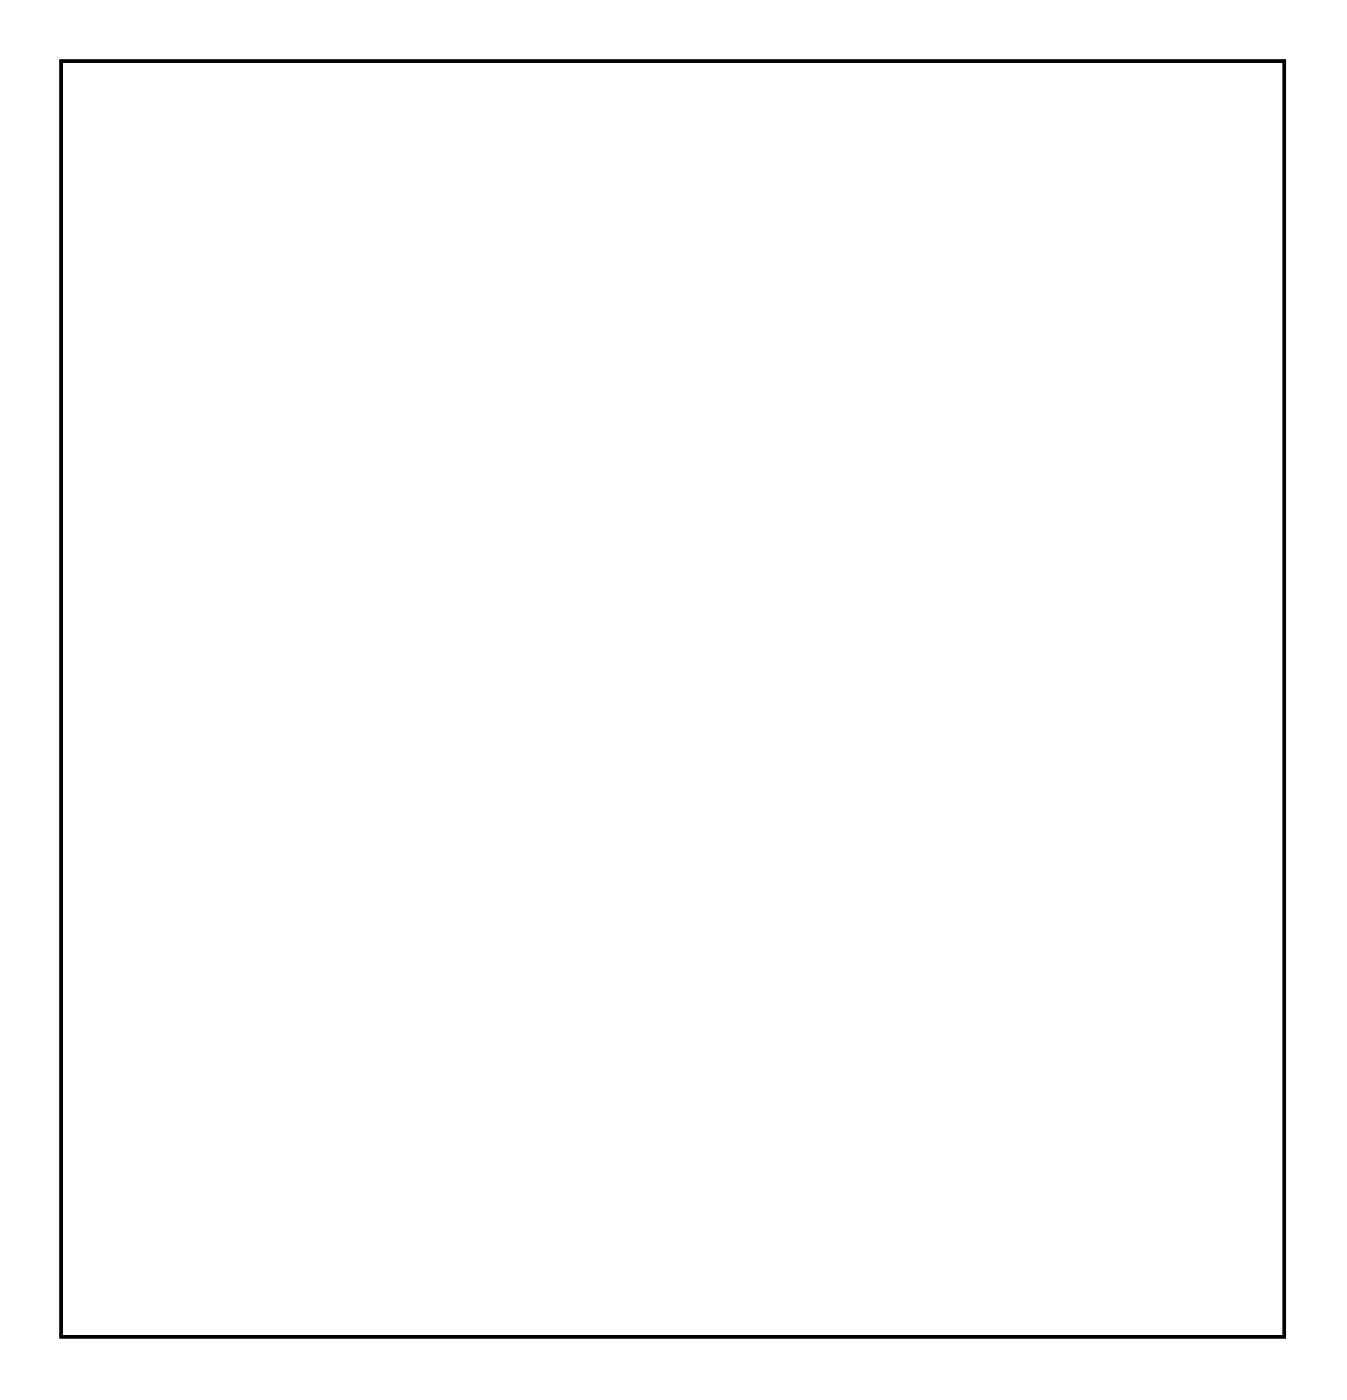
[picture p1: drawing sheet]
<svg xmlns="http://www.w3.org/2000/svg" width="80mm" height="83mm" viewBox="0 0 80 83" stroke-linecap="round" stroke-linejoin="round" font-family="sans-serif">
<path d="M3.6 3.6h72.8v75.9h-72.8z" fill="none" stroke="#000" stroke-width=".2"/>
<path d="M3.6 3.6h72.8v75.9h-72.8z" fill="none" stroke="#000" stroke-width=".06"/>
<circle cx="39.9" cy="29" r=".7" fill="#fff"/>
<circle cx="39.9" cy="29" r=".7" fill="none" stroke="#fff" stroke-width=".76" stroke-linecap="butt"/>
<circle cx="39.9" cy="26.5" r=".7" fill="#fff"/>
<circle cx="39.9" cy="26.5" r=".7" fill="none" stroke="#fff" stroke-width=".76" stroke-linecap="butt"/>
<circle cx="39.8" cy="34.1" r=".6" fill="#fff"/>
<circle cx="39.8" cy="34.1" r=".6" fill="none" stroke="#fff" stroke-width=".65" stroke-linecap="butt"/>
<path d="M39.2 33.5h1.2v1.2h-1.2z" fill="#fff"/>
<path d="M39.2 33.5h1.2v1.2h-1.2z" fill="none" stroke="#fff" stroke-width=".65" stroke-linecap="butt"/>
<circle cx="37.3" cy="34.1" r=".6" fill="#fff"/>
<circle cx="37.3" cy="34.1" r=".6" fill="none" stroke="#fff" stroke-width=".65" stroke-linecap="butt"/>
<path d="M54.4 25.8h1.4v1.4h-1.4z" fill="#fff"/>
<path d="M54.4 25.8h1.4v1.4h-1.4z" fill="none" stroke="#fff" stroke-width=".76" stroke-linecap="butt"/>
<circle cx="55.1" cy="26.5" r=".7" fill="#fff"/>
<circle cx="55.1" cy="26.5" r=".7" fill="none" stroke="#fff" stroke-width=".76" stroke-linecap="butt"/>
<circle cx="70.3" cy="26.5" r=".7" fill="#fff"/>
<circle cx="70.3" cy="26.5" r=".7" fill="none" stroke="#fff" stroke-width=".76" stroke-linecap="butt"/>
<circle cx="55.1" cy="29" r=".7" fill="#fff"/>
<circle cx="55.1" cy="29" r=".7" fill="none" stroke="#fff" stroke-width=".76" stroke-linecap="butt"/>
<circle cx="70.3" cy="29" r=".7" fill="#fff"/>
<circle cx="70.3" cy="29" r=".7" fill="none" stroke="#fff" stroke-width=".76" stroke-linecap="butt"/>
<circle cx="55.1" cy="31.6" r=".7" fill="#fff"/>
<circle cx="55.1" cy="31.6" r=".7" fill="none" stroke="#fff" stroke-width=".76" stroke-linecap="butt"/>
<circle cx="70.3" cy="31.6" r=".7" fill="#fff"/>
<circle cx="70.3" cy="31.6" r=".7" fill="none" stroke="#fff" stroke-width=".76" stroke-linecap="butt"/>
<circle cx="55.1" cy="34.1" r=".7" fill="#fff"/>
<circle cx="55.1" cy="34.1" r=".7" fill="none" stroke="#fff" stroke-width=".76" stroke-linecap="butt"/>
<circle cx="70.3" cy="34.1" r=".7" fill="#fff"/>
<circle cx="70.3" cy="34.1" r=".7" fill="none" stroke="#fff" stroke-width=".76" stroke-linecap="butt"/>
<circle cx="55.1" cy="36.7" r=".7" fill="#fff"/>
<circle cx="55.1" cy="36.7" r=".7" fill="none" stroke="#fff" stroke-width=".76" stroke-linecap="butt"/>
<circle cx="70.3" cy="36.7" r=".7" fill="#fff"/>
<circle cx="70.3" cy="36.7" r=".7" fill="none" stroke="#fff" stroke-width=".76" stroke-linecap="butt"/>
<circle cx="55.1" cy="39.2" r=".7" fill="#fff"/>
<circle cx="55.1" cy="39.2" r=".7" fill="none" stroke="#fff" stroke-width=".76" stroke-linecap="butt"/>
<circle cx="70.3" cy="39.2" r=".7" fill="#fff"/>
<circle cx="70.3" cy="39.2" r=".7" fill="none" stroke="#fff" stroke-width=".76" stroke-linecap="butt"/>
<circle cx="55.1" cy="41.7" r=".7" fill="#fff"/>
<circle cx="55.1" cy="41.7" r=".7" fill="none" stroke="#fff" stroke-width=".76" stroke-linecap="butt"/>
<circle cx="70.3" cy="41.7" r=".7" fill="#fff"/>
<circle cx="70.3" cy="41.7" r=".7" fill="none" stroke="#fff" stroke-width=".76" stroke-linecap="butt"/>
<circle cx="55.1" cy="44.3" r=".7" fill="#fff"/>
<circle cx="55.1" cy="44.3" r=".7" fill="none" stroke="#fff" stroke-width=".76" stroke-linecap="butt"/>
<circle cx="70.3" cy="44.3" r=".7" fill="#fff"/>
<circle cx="70.3" cy="44.3" r=".7" fill="none" stroke="#fff" stroke-width=".76" stroke-linecap="butt"/>
<circle cx="55.1" cy="46.8" r=".7" fill="#fff"/>
<circle cx="55.1" cy="46.8" r=".7" fill="none" stroke="#fff" stroke-width=".76" stroke-linecap="butt"/>
<circle cx="70.3" cy="46.8" r=".7" fill="#fff"/>
<circle cx="70.3" cy="46.8" r=".7" fill="none" stroke="#fff" stroke-width=".76" stroke-linecap="butt"/>
<circle cx="55.1" cy="49.4" r=".7" fill="#fff"/>
<circle cx="55.1" cy="49.4" r=".7" fill="none" stroke="#fff" stroke-width=".76" stroke-linecap="butt"/>
<circle cx="70.3" cy="49.4" r=".7" fill="#fff"/>
<circle cx="70.3" cy="49.4" r=".7" fill="none" stroke="#fff" stroke-width=".76" stroke-linecap="butt"/>
<circle cx="55.1" cy="51.9" r=".7" fill="#fff"/>
<circle cx="55.1" cy="51.9" r=".7" fill="none" stroke="#fff" stroke-width=".76" stroke-linecap="butt"/>
<circle cx="70.3" cy="51.9" r=".7" fill="#fff"/>
<circle cx="70.3" cy="51.9" r=".7" fill="none" stroke="#fff" stroke-width=".76" stroke-linecap="butt"/>
<circle cx="55.1" cy="54.4" r=".7" fill="#fff"/>
<circle cx="55.1" cy="54.4" r=".7" fill="none" stroke="#fff" stroke-width=".76" stroke-linecap="butt"/>
<circle cx="70.3" cy="54.4" r=".7" fill="#fff"/>
<circle cx="70.3" cy="54.4" r=".7" fill="none" stroke="#fff" stroke-width=".76" stroke-linecap="butt"/>
<circle cx="55.1" cy="57" r=".7" fill="#fff"/>
<circle cx="55.1" cy="57" r=".7" fill="none" stroke="#fff" stroke-width=".76" stroke-linecap="butt"/>
<circle cx="70.3" cy="57" r=".7" fill="#fff"/>
<circle cx="70.3" cy="57" r=".7" fill="none" stroke="#fff" stroke-width=".76" stroke-linecap="butt"/>
<circle cx="55.1" cy="59.5" r=".7" fill="#fff"/>
<circle cx="55.1" cy="59.5" r=".7" fill="none" stroke="#fff" stroke-width=".76" stroke-linecap="butt"/>
<circle cx="70.3" cy="59.5" r=".7" fill="#fff"/>
<circle cx="70.3" cy="59.5" r=".7" fill="none" stroke="#fff" stroke-width=".76" stroke-linecap="butt"/>
<circle cx="55.1" cy="62.1" r=".7" fill="#fff"/>
<circle cx="55.1" cy="62.1" r=".7" fill="none" stroke="#fff" stroke-width=".76" stroke-linecap="butt"/>
<circle cx="70.3" cy="62.1" r=".7" fill="#fff"/>
<circle cx="70.3" cy="62.1" r=".7" fill="none" stroke="#fff" stroke-width=".76" stroke-linecap="butt"/>
<circle cx="55.1" cy="64.6" r=".7" fill="#fff"/>
<circle cx="55.1" cy="64.6" r=".7" fill="none" stroke="#fff" stroke-width=".76" stroke-linecap="butt"/>
<circle cx="70.3" cy="64.6" r=".7" fill="#fff"/>
<circle cx="70.3" cy="64.6" r=".7" fill="none" stroke="#fff" stroke-width=".76" stroke-linecap="butt"/>
<circle cx="55.1" cy="67.1" r=".7" fill="#fff"/>
<circle cx="55.1" cy="67.1" r=".7" fill="none" stroke="#fff" stroke-width=".76" stroke-linecap="butt"/>
<circle cx="70.3" cy="67.1" r=".7" fill="#fff"/>
<circle cx="70.3" cy="67.1" r=".7" fill="none" stroke="#fff" stroke-width=".76" stroke-linecap="butt"/>
<circle cx="55.1" cy="69.7" r=".7" fill="#fff"/>
<circle cx="55.1" cy="69.7" r=".7" fill="none" stroke="#fff" stroke-width=".76" stroke-linecap="butt"/>
<circle cx="70.3" cy="69.7" r=".7" fill="#fff"/>
<circle cx="70.3" cy="69.7" r=".7" fill="none" stroke="#fff" stroke-width=".76" stroke-linecap="butt"/>
<circle cx="55.1" cy="72.2" r=".7" fill="#fff"/>
<circle cx="55.1" cy="72.2" r=".7" fill="none" stroke="#fff" stroke-width=".76" stroke-linecap="butt"/>
<circle cx="70.3" cy="72.2" r=".7" fill="#fff"/>
<circle cx="70.3" cy="72.2" r=".7" fill="none" stroke="#fff" stroke-width=".76" stroke-linecap="butt"/>
<circle cx="55.1" cy="74.8" r=".7" fill="#fff"/>
<circle cx="55.1" cy="74.8" r=".7" fill="none" stroke="#fff" stroke-width=".76" stroke-linecap="butt"/>
<circle cx="70.3" cy="74.8" r=".7" fill="#fff"/>
<circle cx="70.3" cy="74.8" r=".7" fill="none" stroke="#fff" stroke-width=".76" stroke-linecap="butt"/>
<circle cx="44.9" cy="72" r=".65" fill="#fff"/>
<circle cx="44.9" cy="72" r=".65" fill="none" stroke="#fff" stroke-width=".75" stroke-linecap="butt"/>
<circle cx="44.9" cy="67.1" r=".65" fill="#fff"/>
<circle cx="44.9" cy="67.1" r=".65" fill="none" stroke="#fff" stroke-width=".75" stroke-linecap="butt"/>
<circle cx="39.9" cy="72.2" r=".64" fill="#fff"/>
<circle cx="39.9" cy="72.2" r=".64" fill="none" stroke="#fff" stroke-width=".76" stroke-linecap="butt"/>
<circle cx="39.9" cy="74.8" r=".64" fill="#fff"/>
<circle cx="39.9" cy="74.8" r=".64" fill="none" stroke="#fff" stroke-width=".76" stroke-linecap="butt"/>
<circle cx="50" cy="72.2" r=".64" fill="#fff"/>
<circle cx="50" cy="72.2" r=".64" fill="none" stroke="#fff" stroke-width=".76" stroke-linecap="butt"/>
<circle cx="50" cy="74.8" r=".64" fill="#fff"/>
<circle cx="50" cy="74.8" r=".64" fill="none" stroke="#fff" stroke-width=".76" stroke-linecap="butt"/>
<path d="M39.2 41h1.4v1.4h-1.4z" fill="#fff"/>
<path d="M39.2 41h1.4v1.4h-1.4z" fill="none" stroke="#fff" stroke-width=".76" stroke-linecap="butt"/>
<circle cx="39.9" cy="41.7" r=".7" fill="#fff"/>
<circle cx="39.9" cy="41.7" r=".7" fill="none" stroke="#fff" stroke-width=".76" stroke-linecap="butt"/>
<circle cx="39.9" cy="44.3" r=".7" fill="#fff"/>
<circle cx="39.9" cy="44.3" r=".7" fill="none" stroke="#fff" stroke-width=".76" stroke-linecap="butt"/>
<path d="M46.6 38.3h1.8v1.8h-1.8z" fill="#fff"/>
<path d="M46.6 38.3h1.8v1.8h-1.8z" fill="none" stroke="#fff" stroke-width=".76" stroke-linecap="butt"/>
<circle cx="47.5" cy="39.2" r=".91" fill="#fff"/>
<circle cx="47.5" cy="39.2" r=".91" fill="none" stroke="#fff" stroke-width=".76" stroke-linecap="butt"/>
<circle cx="47.5" cy="46.8" r=".91" fill="#fff"/>
<circle cx="47.5" cy="46.8" r=".91" fill="none" stroke="#fff" stroke-width=".76" stroke-linecap="butt"/>
<circle cx="39.9" cy="49.4" r=".7" fill="#fff"/>
<circle cx="39.9" cy="49.4" r=".7" fill="none" stroke="#fff" stroke-width=".76" stroke-linecap="butt"/>
<circle cx="39.9" cy="59.5" r=".7" fill="#fff"/>
<circle cx="39.9" cy="59.5" r=".7" fill="none" stroke="#fff" stroke-width=".76" stroke-linecap="butt"/>
<path d="M72.2 8h1.4v1.4h-1.4z" fill="#fff"/>
<path d="M72.2 8h1.4v1.4h-1.4z" fill="none" stroke="#fff" stroke-width=".76" stroke-linecap="butt"/>
<circle cx="72.9" cy="8.7" r=".7" fill="#fff"/>
<circle cx="72.9" cy="8.7" r=".7" fill="none" stroke="#fff" stroke-width=".76" stroke-linecap="butt"/>
<circle cx="72.9" cy="16.3" r=".7" fill="#fff"/>
<circle cx="72.9" cy="16.3" r=".7" fill="none" stroke="#fff" stroke-width=".76" stroke-linecap="butt"/>
<circle cx="70.3" cy="8.7" r=".7" fill="#fff"/>
<circle cx="70.3" cy="8.7" r=".7" fill="none" stroke="#fff" stroke-width=".76" stroke-linecap="butt"/>
<circle cx="70.3" cy="16.3" r=".7" fill="#fff"/>
<circle cx="70.3" cy="16.3" r=".7" fill="none" stroke="#fff" stroke-width=".76" stroke-linecap="butt"/>
<circle cx="67.8" cy="8.7" r=".7" fill="#fff"/>
<circle cx="67.8" cy="8.7" r=".7" fill="none" stroke="#fff" stroke-width=".76" stroke-linecap="butt"/>
<circle cx="67.8" cy="16.3" r=".7" fill="#fff"/>
<circle cx="67.8" cy="16.3" r=".7" fill="none" stroke="#fff" stroke-width=".76" stroke-linecap="butt"/>
<circle cx="65.3" cy="8.7" r=".7" fill="#fff"/>
<circle cx="65.3" cy="8.7" r=".7" fill="none" stroke="#fff" stroke-width=".76" stroke-linecap="butt"/>
<circle cx="65.3" cy="16.3" r=".7" fill="#fff"/>
<circle cx="65.3" cy="16.3" r=".7" fill="none" stroke="#fff" stroke-width=".76" stroke-linecap="butt"/>
<circle cx="62.7" cy="8.7" r=".7" fill="#fff"/>
<circle cx="62.7" cy="8.7" r=".7" fill="none" stroke="#fff" stroke-width=".76" stroke-linecap="butt"/>
<circle cx="62.7" cy="16.3" r=".7" fill="#fff"/>
<circle cx="62.7" cy="16.3" r=".7" fill="none" stroke="#fff" stroke-width=".76" stroke-linecap="butt"/>
<circle cx="60.2" cy="8.7" r=".7" fill="#fff"/>
<circle cx="60.2" cy="8.7" r=".7" fill="none" stroke="#fff" stroke-width=".76" stroke-linecap="butt"/>
<circle cx="60.2" cy="16.3" r=".7" fill="#fff"/>
<circle cx="60.2" cy="16.3" r=".7" fill="none" stroke="#fff" stroke-width=".76" stroke-linecap="butt"/>
<circle cx="57.6" cy="8.7" r=".7" fill="#fff"/>
<circle cx="57.6" cy="8.7" r=".7" fill="none" stroke="#fff" stroke-width=".76" stroke-linecap="butt"/>
<circle cx="57.6" cy="16.3" r=".7" fill="#fff"/>
<circle cx="57.6" cy="16.3" r=".7" fill="none" stroke="#fff" stroke-width=".76" stroke-linecap="butt"/>
<circle cx="55.1" cy="8.7" r=".7" fill="#fff"/>
<circle cx="55.1" cy="8.7" r=".7" fill="none" stroke="#fff" stroke-width=".76" stroke-linecap="butt"/>
<circle cx="55.1" cy="16.3" r=".7" fill="#fff"/>
<circle cx="55.1" cy="16.3" r=".7" fill="none" stroke="#fff" stroke-width=".76" stroke-linecap="butt"/>
<circle cx="52.6" cy="8.7" r=".7" fill="#fff"/>
<circle cx="52.6" cy="8.7" r=".7" fill="none" stroke="#fff" stroke-width=".76" stroke-linecap="butt"/>
<circle cx="52.6" cy="16.3" r=".7" fill="#fff"/>
<circle cx="52.6" cy="16.3" r=".7" fill="none" stroke="#fff" stroke-width=".76" stroke-linecap="butt"/>
<circle cx="26" cy="71.9" r=".72" fill="#fff"/>
<circle cx="26" cy="71.9" r=".72" fill="none" stroke="#fff" stroke-width=".69" stroke-linecap="butt"/>
<path d="M25.1 71h1.8v1.9h-1.8zM25.5 71.9a.51 .51 0 0 0 1 0 .51 .51 0 0 0-1 0z" fill="#fff"/>
<g fill="none" stroke="#fff" stroke-width=".25">
<path d="M25.1 71h1.8v1.9h-1.8z"/>
<circle cx="26" cy="71.9" r=".51"/>
</g>
<circle cx="23.2" cy="71.9" r=".72" fill="#fff"/>
<circle cx="23.2" cy="71.9" r=".72" fill="none" stroke="#fff" stroke-width=".69" stroke-linecap="butt"/>
<circle cx="20.5" cy="71.9" r=".72" fill="#fff"/>
<circle cx="20.5" cy="71.9" r=".72" fill="none" stroke="#fff" stroke-width=".69" stroke-linecap="butt"/>
<circle cx="17.7" cy="71.9" r=".72" fill="#fff"/>
<circle cx="17.7" cy="71.9" r=".72" fill="none" stroke="#fff" stroke-width=".69" stroke-linecap="butt"/>
<circle cx="14.9" cy="71.9" r=".72" fill="#fff"/>
<circle cx="14.9" cy="71.9" r=".72" fill="none" stroke="#fff" stroke-width=".69" stroke-linecap="butt"/>
<circle cx="24.6" cy="74.8" r=".72" fill="#fff"/>
<circle cx="24.6" cy="74.8" r=".72" fill="none" stroke="#fff" stroke-width=".69" stroke-linecap="butt"/>
<circle cx="21.8" cy="74.8" r=".72" fill="#fff"/>
<circle cx="21.8" cy="74.8" r=".72" fill="none" stroke="#fff" stroke-width=".69" stroke-linecap="butt"/>
<circle cx="19.1" cy="74.8" r=".72" fill="#fff"/>
<circle cx="19.1" cy="74.8" r=".72" fill="none" stroke="#fff" stroke-width=".69" stroke-linecap="butt"/>
<circle cx="16.3" cy="74.8" r=".72" fill="#fff"/>
<circle cx="16.3" cy="74.8" r=".72" fill="none" stroke="#fff" stroke-width=".69" stroke-linecap="butt"/>
<circle cx="33" cy="73.3" r="2.1" fill="#fff"/>
<circle cx="33" cy="73.3" r="2.1" fill="none" stroke="#fff" stroke-width="1.1" stroke-linecap="butt"/>
<circle cx="8" cy="73.3" r="2.1" fill="#fff"/>
<circle cx="8" cy="73.3" r="2.1" fill="none" stroke="#fff" stroke-width="1.1" stroke-linecap="butt"/>
<circle cx="24.6" cy="44.3" r=".53" fill="#fff"/>
<circle cx="24.6" cy="44.3" r=".53" fill="none" stroke="#fff" stroke-width=".51"/>
<path d="M23.5 43.8l.5-.2h1.3a.66 .66 0 0 1 .6 .7 .66 .66 0 0 1-.6 .6h-1.3a.66 .66 0 0 1-.7-.4 .66 .66 0 0 1 .2-.7zM24.2 44.3a.41 .41 0 0 0 .8 0 .41 .41 0 0 0-.8 0z" fill="#fff"/>
<g fill="none" stroke="#fff" stroke-width=".25">
<path d="M23.5 43.8l.5-.2h1.3a.66 .66 0 0 1 .6 .7 .66 .66 0 0 1-.6 .6h-1.3a.66 .66 0 0 1-.7-.4 .66 .66 0 0 1 .2-.7z"/>
<circle cx="24.6" cy="44.3" r=".41"/>
</g>
<circle cx="24.6" cy="46.8" r=".53" fill="#fff"/>
<circle cx="24.6" cy="46.8" r=".53" fill="none" stroke="#fff" stroke-width=".51"/>
<path d="M23.5 46.4l.5-.2h1.3a.66 .66 0 0 1 .6 .6 .66 .66 0 0 1-.6 .7h-1.3a.66 .66 0 0 1-.7-.4 .66 .66 0 0 1 .2-.7zM24.2 46.8a.41 .41 0 0 0 .8 0 .41 .41 0 0 0-.8 0z" fill="#fff"/>
<g fill="none" stroke="#fff" stroke-width=".25">
<path d="M23.5 46.4l.5-.2h1.3a.66 .66 0 0 1 .6 .6 .66 .66 0 0 1-.6 .7h-1.3a.66 .66 0 0 1-.7-.4 .66 .66 0 0 1 .2-.7z"/>
<circle cx="24.6" cy="46.8" r=".41"/>
</g>
<circle cx="24.6" cy="49.4" r=".53" fill="#fff"/>
<circle cx="24.6" cy="49.4" r=".53" fill="none" stroke="#fff" stroke-width=".51"/>
<path d="M23.5 48.9l.5-.2h1.3a.66 .66 0 0 1 .6 .7 .66 .66 0 0 1-.6 .6h-1.3a.66 .66 0 0 1-.7-.4 .66 .66 0 0 1 .2-.7zM24.2 49.4a.41 .41 0 0 0 .8 0 .41 .41 0 0 0-.8 0z" fill="#fff"/>
<g fill="none" stroke="#fff" stroke-width=".25">
<path d="M23.5 48.9l.5-.2h1.3a.66 .66 0 0 1 .6 .7 .66 .66 0 0 1-.6 .6h-1.3a.66 .66 0 0 1-.7-.4 .66 .66 0 0 1 .2-.7z"/>
<circle cx="24.6" cy="49.4" r=".41"/>
</g>
<circle cx="24.6" cy="51.9" r=".53" fill="#fff"/>
<circle cx="24.6" cy="51.9" r=".53" fill="none" stroke="#fff" stroke-width=".51"/>
<path d="M23.5 51.4l.5-.2h1.3a.66 .66 0 0 1 .6 .7 .66 .66 0 0 1-.6 .7h-1.3a.66 .66 0 0 1-.7-.4 .66 .66 0 0 1 .2-.8zM24.2 51.9a.41 .41 0 0 0 .8 0 .41 .41 0 0 0-.8 0z" fill="#fff"/>
<g fill="none" stroke="#fff" stroke-width=".25">
<path d="M23.5 51.4l.5-.2h1.3a.66 .66 0 0 1 .6 .7 .66 .66 0 0 1-.6 .7h-1.3a.66 .66 0 0 1-.7-.4 .66 .66 0 0 1 .2-.8z"/>
<circle cx="24.6" cy="51.9" r=".41"/>
</g>
<circle cx="24.6" cy="54.4" r=".53" fill="#fff"/>
<circle cx="24.6" cy="54.4" r=".53" fill="none" stroke="#fff" stroke-width=".51"/>
<path d="M23.5 54l.5-.2h1.3a.66 .66 0 0 1 .6 .6 .66 .66 0 0 1-.6 .7h-1.3a.66 .66 0 0 1-.7-.4 .66 .66 0 0 1 .2-.7zM24.2 54.4a.41 .41 0 0 0 .8 0 .41 .41 0 0 0-.8 0z" fill="#fff"/>
<g fill="none" stroke="#fff" stroke-width=".25">
<path d="M23.5 54l.5-.2h1.3a.66 .66 0 0 1 .6 .6 .66 .66 0 0 1-.6 .7h-1.3a.66 .66 0 0 1-.7-.4 .66 .66 0 0 1 .2-.7z"/>
<circle cx="24.6" cy="54.4" r=".41"/>
</g>
<circle cx="24.6" cy="57" r=".53" fill="#fff"/>
<circle cx="24.6" cy="57" r=".53" fill="none" stroke="#fff" stroke-width=".51"/>
<path d="M23.5 56.5l.5-.2h1.3a.66 .66 0 0 1 .6 .7 .66 .66 0 0 1-.6 .6h-1.3a.66 .66 0 0 1-.7-.4 .66 .66 0 0 1 .2-.7zM24.2 57a.41 .41 0 0 0 .8 0 .41 .41 0 0 0-.8 0z" fill="#fff"/>
<g fill="none" stroke="#fff" stroke-width=".25">
<path d="M23.5 56.5l.5-.2h1.3a.66 .66 0 0 1 .6 .7 .66 .66 0 0 1-.6 .6h-1.3a.66 .66 0 0 1-.7-.4 .66 .66 0 0 1 .2-.7z"/>
<circle cx="24.6" cy="57" r=".41"/>
</g>
<circle cx="24.6" cy="59.5" r=".53" fill="#fff"/>
<circle cx="24.6" cy="59.5" r=".53" fill="none" stroke="#fff" stroke-width=".51"/>
<path d="M23.5 59.1l.5-.2h1.3a.66 .66 0 0 1 .6 .6 .66 .66 0 0 1-.6 .7h-1.3a.66 .66 0 0 1-.7-.4 .66 .66 0 0 1 .2-.7zM24.2 59.5a.41 .41 0 0 0 .8 0 .41 .41 0 0 0-.8 0z" fill="#fff"/>
<g fill="none" stroke="#fff" stroke-width=".25">
<path d="M23.5 59.1l.5-.2h1.3a.66 .66 0 0 1 .6 .6 .66 .66 0 0 1-.6 .7h-1.3a.66 .66 0 0 1-.7-.4 .66 .66 0 0 1 .2-.7z"/>
<circle cx="24.6" cy="59.5" r=".41"/>
</g>
<circle cx="24.6" cy="62.1" r=".53" fill="#fff"/>
<circle cx="24.6" cy="62.1" r=".53" fill="none" stroke="#fff" stroke-width=".51"/>
<path d="M23.5 61.6l.5-.2h1.3a.66 .66 0 0 1 .6 .7 .66 .66 0 0 1-.6 .6h-1.3a.66 .66 0 0 1-.7-.4 .66 .66 0 0 1 .2-.7zM24.2 62.1a.41 .41 0 0 0 .8 0 .41 .41 0 0 0-.8 0z" fill="#fff"/>
<g fill="none" stroke="#fff" stroke-width=".25">
<path d="M23.5 61.6l.5-.2h1.3a.66 .66 0 0 1 .6 .7 .66 .66 0 0 1-.6 .6h-1.3a.66 .66 0 0 1-.7-.4 .66 .66 0 0 1 .2-.7z"/>
<circle cx="24.6" cy="62.1" r=".41"/>
</g>
<circle cx="32.2" cy="62.1" r=".53" fill="#fff"/>
<circle cx="32.2" cy="62.1" r=".53" fill="none" stroke="#fff" stroke-width=".51"/>
<path d="M31.1 61.6l.5-.2h1.3a.66 .66 0 0 1 .7 .7 .66 .66 0 0 1-.7 .6h-1.3a.66 .66 0 0 1-.6-.4 .66 .66 0 0 1 .1-.7zM31.8 62.1a.41 .41 0 0 0 .8 0 .41 .41 0 0 0-.8 0z" fill="#fff"/>
<g fill="none" stroke="#fff" stroke-width=".25">
<path d="M31.1 61.6l.5-.2h1.3a.66 .66 0 0 1 .7 .7 .66 .66 0 0 1-.7 .6h-1.3a.66 .66 0 0 1-.6-.4 .66 .66 0 0 1 .1-.7z"/>
<circle cx="32.2" cy="62.1" r=".41"/>
</g>
<circle cx="32.2" cy="59.5" r=".53" fill="#fff"/>
<circle cx="32.2" cy="59.5" r=".53" fill="none" stroke="#fff" stroke-width=".51"/>
<path d="M31.1 59.1l.5-.2h1.3a.66 .66 0 0 1 .7 .6 .66 .66 0 0 1-.7 .7h-1.3a.66 .66 0 0 1-.6-.4 .66 .66 0 0 1 .1-.7zM31.8 59.5a.41 .41 0 0 0 .8 0 .41 .41 0 0 0-.8 0z" fill="#fff"/>
<g fill="none" stroke="#fff" stroke-width=".25">
<path d="M31.1 59.1l.5-.2h1.3a.66 .66 0 0 1 .7 .6 .66 .66 0 0 1-.7 .7h-1.3a.66 .66 0 0 1-.6-.4 .66 .66 0 0 1 .1-.7z"/>
<circle cx="32.2" cy="59.5" r=".41"/>
</g>
<circle cx="32.2" cy="57" r=".53" fill="#fff"/>
<circle cx="32.2" cy="57" r=".53" fill="none" stroke="#fff" stroke-width=".51"/>
<path d="M31.1 56.5l.5-.2h1.3a.66 .66 0 0 1 .7 .7 .66 .66 0 0 1-.7 .6h-1.3a.66 .66 0 0 1-.6-.4 .66 .66 0 0 1 .1-.7zM31.8 57a.41 .41 0 0 0 .8 0 .41 .41 0 0 0-.8 0z" fill="#fff"/>
<g fill="none" stroke="#fff" stroke-width=".25">
<path d="M31.1 56.5l.5-.2h1.3a.66 .66 0 0 1 .7 .7 .66 .66 0 0 1-.7 .6h-1.3a.66 .66 0 0 1-.6-.4 .66 .66 0 0 1 .1-.7z"/>
<circle cx="32.2" cy="57" r=".41"/>
</g>
<circle cx="32.2" cy="54.4" r=".53" fill="#fff"/>
<circle cx="32.2" cy="54.4" r=".53" fill="none" stroke="#fff" stroke-width=".51"/>
<path d="M31.1 54l.5-.2h1.3a.66 .66 0 0 1 .7 .6 .66 .66 0 0 1-.7 .7h-1.3a.66 .66 0 0 1-.6-.4 .66 .66 0 0 1 .1-.7zM31.8 54.4a.41 .41 0 0 0 .8 0 .41 .41 0 0 0-.8 0z" fill="#fff"/>
<g fill="none" stroke="#fff" stroke-width=".25">
<path d="M31.1 54l.5-.2h1.3a.66 .66 0 0 1 .7 .6 .66 .66 0 0 1-.7 .7h-1.3a.66 .66 0 0 1-.6-.4 .66 .66 0 0 1 .1-.7z"/>
<circle cx="32.2" cy="54.4" r=".41"/>
</g>
<circle cx="32.2" cy="51.9" r=".53" fill="#fff"/>
<circle cx="32.2" cy="51.9" r=".53" fill="none" stroke="#fff" stroke-width=".51"/>
<path d="M31.1 51.4l.5-.2h1.3a.66 .66 0 0 1 .7 .7 .66 .66 0 0 1-.7 .7h-1.3a.66 .66 0 0 1-.6-.4 .66 .66 0 0 1 .1-.8zM31.8 51.9a.41 .41 0 0 0 .8 0 .41 .41 0 0 0-.8 0z" fill="#fff"/>
<g fill="none" stroke="#fff" stroke-width=".25">
<path d="M31.1 51.4l.5-.2h1.3a.66 .66 0 0 1 .7 .7 .66 .66 0 0 1-.7 .7h-1.3a.66 .66 0 0 1-.6-.4 .66 .66 0 0 1 .1-.8z"/>
<circle cx="32.2" cy="51.9" r=".41"/>
</g>
<circle cx="32.2" cy="49.4" r=".53" fill="#fff"/>
<circle cx="32.2" cy="49.4" r=".53" fill="none" stroke="#fff" stroke-width=".51"/>
<path d="M31.1 48.9l.5-.2h1.3a.66 .66 0 0 1 .7 .7 .66 .66 0 0 1-.7 .6h-1.3a.66 .66 0 0 1-.6-.4 .66 .66 0 0 1 .1-.7zM31.8 49.4a.41 .41 0 0 0 .8 0 .41 .41 0 0 0-.8 0z" fill="#fff"/>
<g fill="none" stroke="#fff" stroke-width=".25">
<path d="M31.1 48.9l.5-.2h1.3a.66 .66 0 0 1 .7 .7 .66 .66 0 0 1-.7 .6h-1.3a.66 .66 0 0 1-.6-.4 .66 .66 0 0 1 .1-.7z"/>
<circle cx="32.2" cy="49.4" r=".41"/>
</g>
<circle cx="32.2" cy="46.8" r=".53" fill="#fff"/>
<circle cx="32.2" cy="46.8" r=".53" fill="none" stroke="#fff" stroke-width=".51"/>
<path d="M31.1 46.4l.5-.2h1.3a.66 .66 0 0 1 .7 .6 .66 .66 0 0 1-.7 .7h-1.3a.66 .66 0 0 1-.6-.4 .66 .66 0 0 1 .1-.7zM31.8 46.8a.41 .41 0 0 0 .8 0 .41 .41 0 0 0-.8 0z" fill="#fff"/>
<g fill="none" stroke="#fff" stroke-width=".25">
<path d="M31.1 46.4l.5-.2h1.3a.66 .66 0 0 1 .7 .6 .66 .66 0 0 1-.7 .7h-1.3a.66 .66 0 0 1-.6-.4 .66 .66 0 0 1 .1-.7z"/>
<circle cx="32.2" cy="46.8" r=".41"/>
</g>
<circle cx="32.2" cy="44.3" r=".53" fill="#fff"/>
<circle cx="32.2" cy="44.3" r=".53" fill="none" stroke="#fff" stroke-width=".51"/>
<path d="M31.1 43.8l.5-.2h1.3a.66 .66 0 0 1 .7 .7 .66 .66 0 0 1-.7 .6h-1.3a.66 .66 0 0 1-.6-.4 .66 .66 0 0 1 .1-.7zM31.8 44.3a.41 .41 0 0 0 .8 0 .41 .41 0 0 0-.8 0z" fill="#fff"/>
<g fill="none" stroke="#fff" stroke-width=".25">
<path d="M31.1 43.8l.5-.2h1.3a.66 .66 0 0 1 .7 .7 .66 .66 0 0 1-.7 .6h-1.3a.66 .66 0 0 1-.6-.4 .66 .66 0 0 1 .1-.7z"/>
<circle cx="32.2" cy="44.3" r=".41"/>
</g>
<path d="M16.3 46.1h1.4v1.4h-1.4z" fill="#fff"/>
<path d="M16.3 46.1h1.4v1.4h-1.4z" fill="none" stroke="#fff" stroke-width=".76" stroke-linecap="butt"/>
<circle cx="17" cy="46.8" r=".7" fill="#fff"/>
<circle cx="17" cy="46.8" r=".7" fill="none" stroke="#fff" stroke-width=".76" stroke-linecap="butt"/>
<circle cx="17" cy="44.3" r=".7" fill="#fff"/>
<circle cx="17" cy="44.3" r=".7" fill="none" stroke="#fff" stroke-width=".76" stroke-linecap="butt"/>
<path d="M16.3 53.7h1.4v1.4h-1.4z" fill="#fff"/>
<path d="M16.3 53.7h1.4v1.4h-1.4z" fill="none" stroke="#fff" stroke-width=".76" stroke-linecap="butt"/>
<circle cx="17" cy="54.4" r=".7" fill="#fff"/>
<circle cx="17" cy="54.4" r=".7" fill="none" stroke="#fff" stroke-width=".76" stroke-linecap="butt"/>
<circle cx="17" cy="51.9" r=".7" fill="#fff"/>
<circle cx="17" cy="51.9" r=".7" fill="none" stroke="#fff" stroke-width=".76" stroke-linecap="butt"/>
<path d="M16.3 58.8h1.4v1.4h-1.4z" fill="#fff"/>
<path d="M16.3 58.8h1.4v1.4h-1.4z" fill="none" stroke="#fff" stroke-width=".76" stroke-linecap="butt"/>
<circle cx="17" cy="59.5" r=".7" fill="#fff"/>
<circle cx="17" cy="59.5" r=".7" fill="none" stroke="#fff" stroke-width=".76" stroke-linecap="butt"/>
<circle cx="17" cy="62.1" r=".7" fill="#fff"/>
<circle cx="17" cy="62.1" r=".7" fill="none" stroke="#fff" stroke-width=".76" stroke-linecap="butt"/>
<path d="M16.3 36h1.4v1.4h-1.4z" fill="#fff"/>
<path d="M16.3 36h1.4v1.4h-1.4z" fill="none" stroke="#fff" stroke-width=".76" stroke-linecap="butt"/>
<circle cx="17" cy="36.7" r=".7" fill="#fff"/>
<circle cx="17" cy="36.7" r=".7" fill="none" stroke="#fff" stroke-width=".76" stroke-linecap="butt"/>
<circle cx="17" cy="39.2" r=".7" fill="#fff"/>
<circle cx="17" cy="39.2" r=".7" fill="none" stroke="#fff" stroke-width=".76" stroke-linecap="butt"/>
<circle cx="65.3" cy="21.4" r=".7" fill="#fff"/>
<circle cx="65.3" cy="21.4" r=".7" fill="none" stroke="#fff" stroke-width=".76" stroke-linecap="butt"/>
<circle cx="67.8" cy="21.4" r=".7" fill="#fff"/>
<circle cx="67.8" cy="21.4" r=".7" fill="none" stroke="#fff" stroke-width=".76" stroke-linecap="butt"/>
<circle cx="47.5" cy="16.3" r=".74" fill="#fff"/>
<circle cx="47.5" cy="16.3" r=".74" fill="none" stroke="#fff" stroke-width=".76" stroke-linecap="butt"/>
<circle cx="47.5" cy="13.8" r=".74" fill="#fff"/>
<circle cx="47.5" cy="13.8" r=".74" fill="none" stroke="#fff" stroke-width=".76" stroke-linecap="butt"/>
<circle cx="47.5" cy="11.3" r=".74" fill="#fff"/>
<circle cx="47.5" cy="11.3" r=".74" fill="none" stroke="#fff" stroke-width=".76" stroke-linecap="butt"/>
<circle cx="47.5" cy="8.7" r=".74" fill="#fff"/>
<circle cx="47.5" cy="8.7" r=".74" fill="none" stroke="#fff" stroke-width=".76" stroke-linecap="butt"/>
<circle cx="44.9" cy="11.3" r=".35" fill="#fff"/>
<circle cx="44.9" cy="11.3" r=".35" fill="none" stroke="#fff" stroke-width=".55"/>
<circle cx="39.9" cy="11.3" r=".35" fill="#fff"/>
<circle cx="39.9" cy="11.3" r=".35" fill="none" stroke="#fff" stroke-width=".55"/>
<circle cx="18" cy="11.3" r="1.52" fill="#fff"/>
<circle cx="18" cy="11.3" r="1.52" fill="none" stroke="#fff" stroke-width=".76" stroke-linecap="butt"/>
<circle cx="11.9" cy="11.3" r="1.52" fill="#fff"/>
<circle cx="11.9" cy="11.3" r="1.52" fill="none" stroke="#fff" stroke-width=".76" stroke-linecap="butt"/>
<circle cx="15" cy="16.1" r="1.52" fill="#fff"/>
<circle cx="15" cy="16.1" r="1.52" fill="none" stroke="#fff" stroke-width=".76" stroke-linecap="butt"/>
<path d="M16.3 23.2h1.4v1.5h-1.4z" fill="#fff"/>
<path d="M16.3 23.2h1.4v1.5h-1.4z" fill="none" stroke="#fff" stroke-width=".76" stroke-linecap="butt"/>
<circle cx="17" cy="24" r=".74" fill="#fff"/>
<circle cx="17" cy="24" r=".74" fill="none" stroke="#fff" stroke-width=".76" stroke-linecap="butt"/>
<circle cx="17" cy="26.5" r=".74" fill="#fff"/>
<circle cx="17" cy="26.5" r=".74" fill="none" stroke="#fff" stroke-width=".76" stroke-linecap="butt"/>
<circle cx="17" cy="29" r=".74" fill="#fff"/>
<circle cx="17" cy="29" r=".74" fill="none" stroke="#fff" stroke-width=".76" stroke-linecap="butt"/>
<path d="M21.3 23.2h1.5v1.5h-1.5z" fill="#fff"/>
<path d="M21.3 23.2h1.5v1.5h-1.5z" fill="none" stroke="#fff" stroke-width=".76" stroke-linecap="butt"/>
<circle cx="22.1" cy="24" r=".74" fill="#fff"/>
<circle cx="22.1" cy="24" r=".74" fill="none" stroke="#fff" stroke-width=".76" stroke-linecap="butt"/>
<circle cx="22.1" cy="26.5" r=".74" fill="#fff"/>
<circle cx="22.1" cy="26.5" r=".74" fill="none" stroke="#fff" stroke-width=".76" stroke-linecap="butt"/>
<circle cx="22.1" cy="29" r=".74" fill="#fff"/>
<circle cx="22.1" cy="29" r=".74" fill="none" stroke="#fff" stroke-width=".76" stroke-linecap="butt"/>
<circle cx="29.7" cy="26.5" r=".64" fill="#fff"/>
<circle cx="29.7" cy="26.5" r=".64" fill="none" stroke="#fff" stroke-width=".51"/>
<path d="M29.2 25.2a.76 .76 0 0 1 .8-.2 .76 .76 0 0 1 .5 .7v1.6a.76 .76 0 0 1-.8 .7 .76 .76 0 0 1-.8-.7v-1.6zM29.2 26.5a.51 .51 0 0 0 1 0 .51 .51 0 0 0-1 0z" fill="#fff"/>
<g fill="none" stroke="#fff" stroke-width=".25">
<path d="M29.2 25.2a.76 .76 0 0 1 .8-.2 .76 .76 0 0 1 .5 .7v1.6a.76 .76 0 0 1-.8 .7 .76 .76 0 0 1-.8-.7v-1.6z"/>
<circle cx="29.7" cy="26.5" r=".51"/>
</g>
<circle cx="32.2" cy="26.5" r=".64" fill="#fff"/>
<circle cx="32.2" cy="26.5" r=".64" fill="none" stroke="#fff" stroke-width=".51"/>
<path d="M31.7 25.2a.76 .76 0 0 1 .8-.2 .76 .76 0 0 1 .5 .7v1.6a.76 .76 0 0 1-.8 .7 .76 .76 0 0 1-.7-.7v-1.6zM31.7 26.5a.51 .51 0 0 0 1 0 .51 .51 0 0 0-1 0z" fill="#fff"/>
<g fill="none" stroke="#fff" stroke-width=".25">
<path d="M31.7 25.2a.76 .76 0 0 1 .8-.2 .76 .76 0 0 1 .5 .7v1.6a.76 .76 0 0 1-.8 .7 .76 .76 0 0 1-.7-.7v-1.6z"/>
<circle cx="32.2" cy="26.5" r=".51"/>
</g>
<circle cx="34.8" cy="26.5" r=".64" fill="#fff"/>
<circle cx="34.8" cy="26.5" r=".64" fill="none" stroke="#fff" stroke-width=".51"/>
<path d="M34.2 25.2a.76 .76 0 0 1 .9-.2 .76 .76 0 0 1 .4 .7v1.6a.76 .76 0 0 1-.7 .7 .76 .76 0 0 1-.8-.7v-1.6zM34.3 26.5a.51 .51 0 0 0 1 0 .51 .51 0 0 0-1 0z" fill="#fff"/>
<g fill="none" stroke="#fff" stroke-width=".25">
<path d="M34.2 25.2a.76 .76 0 0 1 .9-.2 .76 .76 0 0 1 .4 .7v1.6a.76 .76 0 0 1-.7 .7 .76 .76 0 0 1-.8-.7v-1.6z"/>
<circle cx="34.8" cy="26.5" r=".51"/>
</g>
<circle cx="32.2" cy="11.5" r="1.65" fill="#fff"/>
<circle cx="32.2" cy="11.5" r="1.65" fill="none" stroke="#fff" stroke-width=".25"/>
<circle cx="44.9" cy="8.7" r=".35" fill="#fff"/>
<circle cx="44.9" cy="8.7" r=".35" fill="none" stroke="#fff" stroke-width=".55"/>
<circle cx="34.8" cy="39.2" r=".7" fill="#fff"/>
<circle cx="34.8" cy="39.2" r=".7" fill="none" stroke="#fff" stroke-width=".76" stroke-linecap="butt"/>
<circle cx="39.9" cy="39.2" r=".7" fill="#fff"/>
<circle cx="39.9" cy="39.2" r=".7" fill="none" stroke="#fff" stroke-width=".76" stroke-linecap="butt"/>
</svg>
